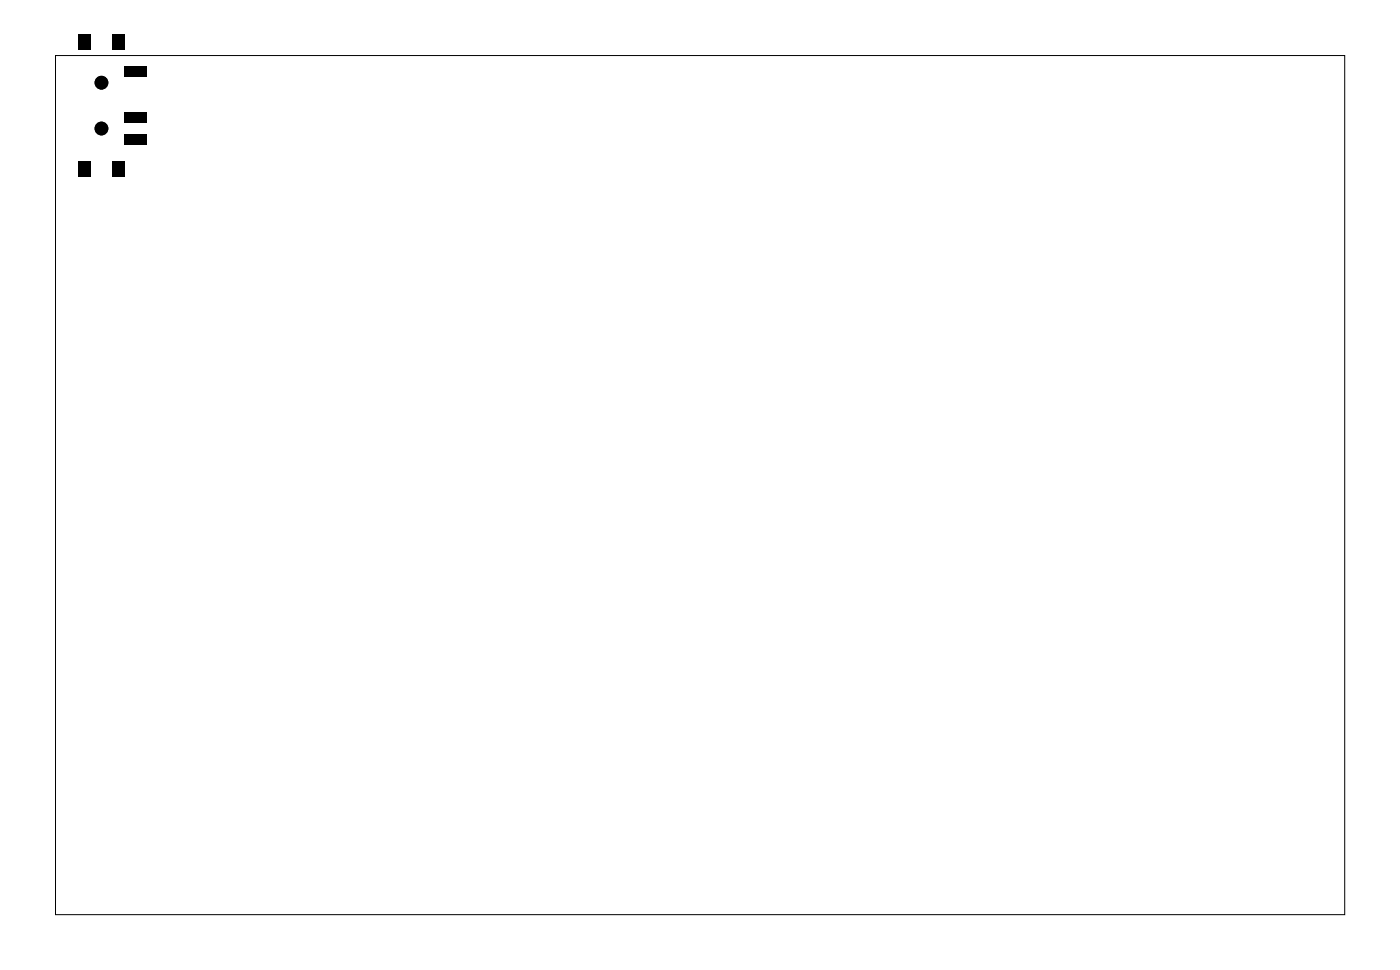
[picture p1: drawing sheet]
<svg xmlns="http://www.w3.org/2000/svg" width="92mm" height="63mm" viewBox="0 0 92 63" stroke-linecap="round" stroke-linejoin="round" font-family="sans-serif">
<path d="M3.6 3.6h84.5v56.3h-84.5z" fill="none" stroke="#000" stroke-width=".07"/>
<path d="M5.1 2.3h.8v1h-.8zM5.1 10.6h.8v1h-.8zM7.3 2.3h.8v1h-.8zM7.3 10.6h.8v1h-.8zM8.1 4.3h1.5v.7h-1.5zM8.1 7.3h1.5v.7h-1.5zM8.1 8.8h1.5v.7h-1.5z" fill="#000"/>
<g fill="#000">
<circle cx="6.6" cy="5.4" r=".45"/>
<circle cx="6.6" cy="8.4" r=".45"/>
</g>
</svg>
